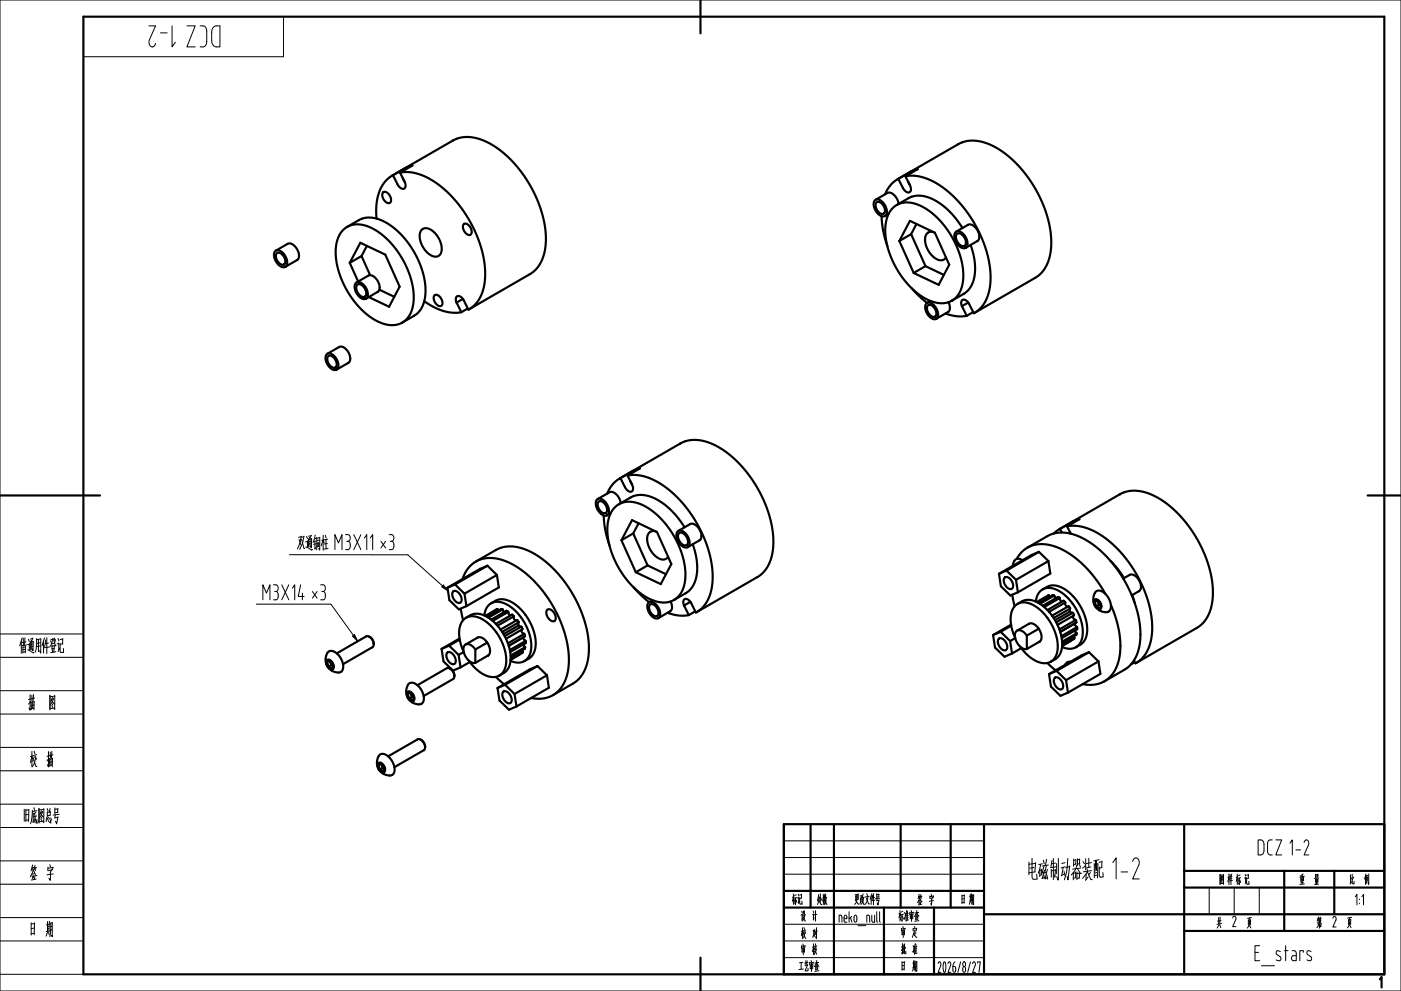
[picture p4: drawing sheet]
<svg xmlns="http://www.w3.org/2000/svg" width="420mm" height="297mm" viewBox="0 0 420 297" stroke-linecap="round" stroke-linejoin="round" font-family="sans-serif">
<g fill="none" stroke="#000" stroke-width=".65">
<path d="M25 5h390v287h-390zM210 0v10M114.9 57.7l.9-.1 1 .9 .4 1.3-.3 1h-.9l-.9-.9-.5-1.3zM117.6 52.6l18.5-10.7 2.1-.7 2.4-.1 2.3 .3 2.5 .9 2.6 1.4 2.3 1.7 4.5 4.3 2 2.6 2 3.1 1.6 2.9 1.4 3.3 .9 3.1 .7 3.3 .2 3.1-.1 2.7-.4 2.4-.8 2.1-1.3 2.1-1.8 1.6-18.5 10.7M119.9 51.7l2.9-.1 3 .7 3 1.3 3.3 2.3 3 2.7 2.9 3.4 2.6 3.9 2.1 4.2 1.6 4.2 .9 4.5 .2 4.3-.5 3.7-.7 1.9-1 1.6-1.2 1.4-1.6 1.1-1.5-3-.9-.9-.7-.2-.5 .4-.2 .6 .3 1M119.9 51.7l1.5 3.1 .1 1.4-.8 .4-1-.6-1.9-3.5-2.2 1.7-1.4 2.1-.9 2.6-.5 3 .1 3.6M120.8 53.5h.1M121.1 54.1l.1 .1M121.7 50.7l-.2-.3 2.1-.8-3.7 2.1M262.5 59.9l3.6-2.1 .7-.1 .9 .5 .8 .7 .6 1 .3 1.2M269.3 53.6l-2.3 1.9-1.7 2.7M271.4 52.8l2.7-.1 3.2 .6 3.3 1.6 3.1 2 2.9 2.7 3 3.5 2.5 3.9 2.1 4.2 1.6 4.2 .9 4.5 .2 4.2-.5 3.8-.7 1.9-1 1.6-1.3 1.5-1.5 1-1.5-3-.9-.9-.7-.2-.5 .3-.1 .8 .2 .9"/>
<path d="M271.4 52.8l1.6 3.4v.9l-.4 .5h-.8l-.8-.7-1.7-3.3M272.3 54.5h.1M272.6 55.2l.1 .1M273 51.4l2.1-.7-3.7 2.1M273 51.4l-3.7 2.2M273 51.4l.2 .4M287.3 43.2l1.6-.7 2-.3h2.1l2.1 .5 2.1 .8 2.3 1.3 2.4 1.6 2.2 2.1 4 4.6 3.3 5.4 2.4 5.8 .8 3 .4 2.9 .1 3.6-.4 3.2-1.1 2.8-1.5 2.1-1.6 1.2-18.3 10.7M287.3 43.2l-18.2 10.5M287.3 43.2h.1M82.5 75.3l.6-.3 .8 .1 1.5 1.4 .7 2-.1 .9-.4 .5-.7 .2-.7-.2-1.4-1.3-.7-1.9 .1-.8zM82.7 75.1l3.7-2.1 1 .1 1.2 .9 .8 1.5 .2 1.5-.5 .9M83 75.9l.4-.2 .6 .1 1 1 .5 1.4-.3 1h-1l-1-.9-.5-1.3z"/>
<path d="M89.1 77.9l-3.6 2.1M89.1 77.9h.1M102.9 68.9l1.6-1.1 1.9-.5 2.2 .1 2.3 .7 2.4 1.4 2.4 1.8 2.2 2.4 2 2.7 1.6 2.9 1.2 2.8 .9 3.1 .4 3-.1 2.7-.5 2.3-1.1 1.9-1.4 1.4-1.7 .7-1.8 .2-2.1-.3-2.2-.8-2.2-1.3-2.1-1.8-2-2.2-1.9-2.4-1.5-2.7-1.3-2.8-.9-2.9-.5-2.7v-2.8l.3-2.3 .8-2zM104.1 68l3.6-2.1 1.4-.5 2.3-.2 2.3 .6 2.8 1.4 2.8 2.2 2.6 2.8 2.2 3.2 1.7 3.6 1.2 3.6 .5 3.5-.1 3.1-.7 2.5-1.2 1.8-1.1 1-3.8 2.2M104.9 78.8l3.1-6 7.5 3.5 4.3 9.6-3.2 6-6.1-2.9M104.9 78.8l2.5 5.6M108.4 76.7l2.6 5.8M108.4 76.7l-3.5 2.1M110 73.7l-1.6 3M126.4 68.9l1-.5 1.3 .2 1.3 .9 1.2 1.4 .9 1.7 .3 1.8-.2 1.4-.7 .9-1 .2-1.1-.3-1.3-.9-1.1-1.3-.8-1.6-.4-1.6 .1-1.3zM139 67.2l.9-.1 1 .9 .5 1.4-.3 .9h-.9l-.9-.9-.5-1.2zM262.3 60l.6-.2 .7 .1 1.6 1.4 .7 2-.1 .8-.4 .6-.6 .2-.7-.2-1.5-1.4-.7-1.8 .1-.9z"/>
<path d="M262.8 60.7l.9-.1 1.1 1 .5 1.4-.4 1h-.9l-1-.9-.5-1.4zM264.3 64.8l.5 4.4 1.2 4.6M266.4 64.1l-1.1 .6M267.6 62.3l1.6-1.1 2-.5 2.2 .1 2.3 .8 2.4 1.3 2.3 1.9 2.2 2.3 2 2.7 1.6 2.7 1.3 3.1 .9 3 .4 3-.1 2.7-.6 2.4-1 1.9-1.5 1.3-1.6 .8-1.9 .2-2-.3-2.4-1-2.2-1.4-2.1-1.8-2-2.2-1.9-2.4-1.5-2.7-1.2-2.8-.9-2.9-.4-2.7-.1-2.6 .4-2.3 .7-1.9zM268.8 61.4l3.7-2.1 1.4-.5 2.1-.1 2.3 .4 2.8 1.4 2.7 2.1 2.5 2.5 2.2 3.2M269.6 72.2l3.2-6 7.5 3.6 4.3 9.5-3.2 6.1-7.5-3.6M269.6 72.2l4.3 9.6M273.1 70.2l4.3 9.6M273.1 70.2l-3.5 2M274.7 67.1l-1.6 3.1M277.4 79.8l-3.5 2M277.4 79.8l5.6 2.6"/>
<path d="M280 69.6h-1.6l-.9 1-.2 1.8 .7 2.2 1.3 1.9 1.7 1.2 1.5 .3 .6-.3 .5-.5M286.5 69.6l.6-.3 .7 .1 1.6 1.4 .7 2.1-.1 .8-.5 .5-.6 .2-.7-.2-1.4-1.3-.7-1.9v-.8zM286.7 69.4l3.6-2.1 1.1 .1 1.2 1 .8 1.4 .2 1.5-.6 .9M286.9 70.1l.5-.2 .5 .1 1.1 1.1 .6 1.5-.4 1.1-1-.1-1.1-1-.5-1.4zM291 73.4l1.1 4.6 .2 2.2-.1 2.2-.4 1.8-.7 1.6-1 1.4-1.2 .9M293 72.2l-3.5 2.1M293 72.2h.1M106.7 84.8l.6-.3 .8 .2 1.5 1.4 .7 2-.2 .9-.3 .5-.6 .1-.7-.1-1.4-1.3-.8-2 .1-.8zM106.9 84.6l3.6-2.1 1.1 .1 1.1 .9 .9 1.5 .2 1.6-.6 .9M107.1 85.3l.5-.2 .5 .2 1.2 1 .5 1.5-.4 1.1h-1l-1.1-1-.5-1.5zM113.2 87.5l-3.5 2M113.2 87.5h.1"/>
<path d="M113.7 86.8l4.5 2.2M127.2 90.3l2.8 1.7 2.9 1.2 2.7 .5 2.7-.1M130.3 88.5l.9-.1 1 .9 .4 1.4-.3 .9h-.9l-.9-.9-.5-1.2zM136.9 90.7l1.4 2.9M138.8 89.6l-1.9 1.1M140.2 92.4l-1.9 1.2M273.3 86.4l2.2 2.3 2.4 2.1 1.1-.6M277.7 91l.6-.3 .8 .1 1.5 1.4 .6 1.9-.1 .9-.4 .5-.5 .2-.7-.2-1.4-1.2-.7-2v-.8zM278.2 91.5l.4-.1 .6 .1 1 .9 .5 1.5-.4 1-.9-.1-1-.9-.5-1.3zM283.4 94l3.3 .8 3.1-.2M284.2 93.5l-3.5 2.1M284.2 93.5h.1"/>
<path d="M284.3 90.6l.5 1.8-.2 .7-.4 .4M288.4 91.8l1.4 2.8M288.9 88.1l-3.5 2M288.9 88.1h.1M290.3 90.7l-1.9 1.1M291.7 93.5l-1.9 1.1M97.9 106.2l.6-.3 .7 .1 1.5 1.3 .8 2-.1 .9-.4 .6-.6 .1-.7-.2-1.4-1.2-.7-1.9v-.8zM98.2 106l3.6-2.1 1 .1 1.2 1 .8 1.4 .2 1.5-.6 .8M98.4 106.8l.9-.1 1.1 1 .5 1.4-.3 1h-.9l-1.1-1-.5-1.3zM104.4 108.7l-3.5 2.1M104.4 108.7h.1M0 148.5h30"/>
<path d="M179 149.7l.6-.3 .7 .2 1.6 1.4 .7 2.1-.1 .7-.5 .6-.5 .2-.8-.2-1.3-1.3-.8-1.9 .1-.9zM179.2 149.6l3.6-2.1 .7-.1 .9 .4 .8 .8 .6 1.1 .3 1.1M179.4 150.4l.5-.2 .5 .1 1.1 1 .5 1.4-.4 1h-.9l-1-1-.5-1.3zM181 154.5l.5 4.4 1.2 4.6M183.1 153.8l-1.1 .6M184.3 152l1.6-1.1 2-.5 2.1 .1 2.2 .7 2.4 1.2 2.3 1.9 2.3 2.3 2 2.7 1.7 2.9 1.3 3.1 .8 3 .5 3-.1 2.7-.6 2.4-1 1.9-1.5 1.3-1.6 .8-1.9 .2-2.3-.4-2.1-.9-2.2-1.4-2.2-1.8-2-2.2-1.8-2.4-1.5-2.7-1.2-2.9-.9-2.8-.4-2.7-.1-2.6 .4-2.3 .7-1.9zM185.5 151.1l3.7-2.1 1.4-.5 2.1-.2 2.3 .5 2.8 1.4 2.7 2.1 2.4 2.5 2.3 3.2M185.8 143.4l18.5-10.7 2.1-.7 2.4-.2 2.3 .4 2.3 .8 2.3 1.2 2.6 1.8 2.3 1.9 2.4 2.6 2.2 2.8 1.8 2.8 1.6 3 1.3 3.3 1 3.1 .7 3.3 .2 2.8v2.7l-.5 2.7-.8 2.1-1.3 2.1-1.8 1.5-18.5 10.7M188.1 142.5l2.9-.1 3.2 .7 3.1 1.4 3.3 2.3 2.9 2.8 2.9 3.5 2.6 3.9 1.9 3.9 1.7 4.5 .9 4.5 .1 3.9-.5 3.8-.7 1.9-1.1 1.8-1.2 1.3-1.5 1-1.5-3-.9-.9-.7-.2-.5 .3-.2 .7 .3 1M188.1 142.5l1.6 3.3 .1 .8-.3 .6-.8 .1-.9-.6-1.8-3.4-2.3 1.9-1.7 2.7M189 144.2h.1M189.3 144.9l.1 .1"/>
<path d="M189.8 159.9l4.3 9.6M189.8 159.9l-3.5 2M189.9 141.5l-.2-.4 2.1-.7-3.7 2.1M191.4 156.8l-1.6 3.1M196.6 159.3h-1.5l-.5 .4-.4 .7-.1 1.9 .6 2 1.4 2 1.6 1.1 1.5 .3 1.1-.9M203.1 159.3l.6-.3 .8 .1 1.5 1.4 .7 2.1-.1 .8-.4 .5-.6 .2-.7-.2-1.4-1.3-.7-1.9v-.8zM203.4 159.1l3.6-2.1 1.1 .1 1.2 1 .8 1.4 .2 1.5-.6 .9M203.6 159.8l.4-.2 .6 .1 1.1 1.1 .6 1.5-.4 1.1-1-.1-1.1-1-.5-1.4zM318.3 159.6l-.5-1.1-1.9 1.4M319.9 157.7l2.7-.1 2.9 .6 3.1 1.3 3 2 3 2.6 2.6 2.9 2.5 3.5 2.2 3.8 1.6 3.9 1.2 4 .6 4.1v3.5l-.6 3.4-1.3 2.8-1.3 1.6-1.5 1.1-.2 .1-.5-.9M319.9 157.7l1.1 2.2M320.8 159.5h-.1"/>
<path d="M321.7 156.7l-.2-.3 2.1-.8-3.7 2.1M335.7 148.1l1.7-.7 1.9-.3 2.2 .1 2 .4 2.1 .8 2.4 1.3 2.3 1.7 2.3 2 4 4.6 3.4 5.7 2.4 6.1 1.1 5.6 .1 3.6-.6 3.2-.9 2.5-1.6 2.2-1.5 1.2-18.4 10.6M335.7 148.1l-18.2 10.5M335.7 148.1h.1M410 148.5h10M134.1 176.1l.6 3.8 2.9 2.7 2.2-.9M135.8 177.3l.5-.2 .5 .1 1.1 1 .5 1.3-.4 1.1h-.9l-1-1-.5-1.4zM136.4 175.2l2.8 2.7M136.4 175.2l-2.3 .9M138.7 173.5l1.4-2.9 1.1-1.2 1.2-.9 1.4-.7 1.5-.4 3.2-.1 3.7 1.1 3.7 2.2 3.5 2.8 3.4 3.9 2.8 4.1 2.4 4.8 1.6 4.6 .8 4.7v4.4l-.8 3.5-1.6 3-2.2 1.9M139.2 177.9l.6 3.8M142.7 168.3l6.1-3.6 1.7-.6 3-.3 3.4 .7 4 1.9 4 3.1 3.7 4 3.2 4.7 2.4 5.1 1.7 5.2 .6 5-.3 4.4-1.1 3.3-1.8 2.5-1.4 1.1-6.1 3.5"/>
<path d="M146.1 169.5l-2.2 1-9.8 5.6M146.1 169.5l2.9 2.8M146.1 169.5l-9.7 5.7M149 172.3l.5 3.8-9.7 5.6M149 172.3l-9.8 5.6M186.3 161.9l3.2-6 7.5 3.5 4.3 9.6-3.2 6.1-7.5-3.6M186.3 161.9l4.3 9.6M190 176.1l2.2 2.3 2.4 2.1 1-.6M194.1 169.5l-3.5 2M194.1 169.5l5.6 2.6M205.6 177.8l-3.5 2M205.6 177.8h.1"/>
<path d="M207.7 163.1l1.2 4.9v4.1l-.4 1.8-.7 1.6-1 1.4-1.2 .9M209.7 161.9l-3.5 2.1M209.7 161.9h.1M299.5 172l.6 3.7 2.8 2.8 2.3-1M301.2 173.1l.9-.1 1.1 1 .5 1.5-.3 .9h-1l-1-.9-.5-1.4zM301.7 171l2.9 2.8M301.7 171l-2.2 1M303.5 178.2l.7 3.5M304.6 173.8l.6 3.7M304.8 167.5l1-1.5 1.2-1.2 1.3-.8 1.4-.6 1.8-.3h1.7l3.7 .9 4 2.1 3.7 3.1 3.7 4 3.1 4.8M306.5 167.9l-1-.4-.9 .1-.6 .7-.4 1.3M308 164.1l6.2-3.5 1.6-.7 3.1-.3 3.3 .7 4.1 2 3.9 3 3.7 4 3.2 4.7 2.5 5.1 1.6 5.2 .7 5-.4 4.5-1 3.2-1.8 2.5-1.4 1.1-6.2 3.6"/>
<path d="M311.5 165.4l-2.3 1-9.7 5.6M311.5 165.4l2.8 2.8M311.5 165.4l-9.8 5.6M312.5 176.7l1.7-1 1-.2h1.4l1.4 .5 1.7 .9 1.5 1.3 2.7 3.4 1 2.2 .7 2 .3 2v1.8l-.3 1.4-.7 1.3-.7 .7-1.7 1M314.1 178.5l-3.3 1.9M314.1 178.5l.4-.1 .3 .4M314.1 178.5h.1M314.3 168.2l.6 3.7-9.7 5.6M314.3 168.2l-9.7 5.6M314.5 178.4l-3.6 2.1M316 178.5l-4.3 2.5M316.5 179.3l-.5-.8-.4-.1-4.2 2.4"/>
<path d="M317.7 179.2l-4.7 2.7M328.1 179.8l.8-.1 .9 .8 .4 1.1-.3 .9h-.7l-.9-.8-.4-1.1zM328.5 177.3l.7-.3 .9 .1 1 .7 .9 1 .7 1.3 .3 1.2v1.1l-.5 .7a3.6 3.6 0 0 1-4-1 3.6 3.6 0 0 1-.3-4.3zM328.6 179.8l.6 .2 .2 .8 .7 .7M328.6 179.8l1 .5 .5 1.4M328.6 179.8l-.4 .2-.2 .5M328.6 179.8l-.6 .7M329 180l-1 .5M329 180l.5 1.3M329 179.9v.1M332.9 168.1l2.2 2.4 1.9 2.8M336.7 173.4l2.3-1.2 .7 .1 .7 .4 1 1.1 .6 1.4v1.2l-.5 .8"/>
<path d="M339.4 178.3l.7 2.4M341.5 177.2l-2.2 1.2M341.5 177.2h.1M97.9 198.6l.5 1.3M97.9 198.6l.4 .5 .1 .8M98 197.8h.8l.8 .7 .5 1.2-.3 .8h-.8l-.8-.7-.4-1.1zM98.4 197.8l1 .6 .5 1.3M98.4 199.9l1 .6M98.4 197.8l-.4 .3-.1 .5M98.4 197.8l-.5 .8M98.4 197.8l.5 .2M98.8 198l-.9 .6"/>
<path d="M98.8 198l.5 1.3M98.9 198h-.1M99.1 198l.2 .9 .6 .7M99.3 199.3l-.9 .6M99.3 199.3l.6 .4M99.9 199.7l-.1 .6-.4 .2M99.9 199.7l-.5 .8M110.7 190.8l1 1 .3 1.3M110.7 190.8l.7 .6 .5 .9 .1 .9-.2 .7-9 5.2M110.7 190.8l-.9-.1-8.8 5.1M132.4 194.5l.6 3.7 2.8 2.8 2.3-1M134.1 195.6l.4-.2 .6 .1 1 1 .5 1.5-.3 .9h-1l-1-.9-.5-1.4z"/>
<path d="M134.6 193.5l2.9 2.8M134.6 193.5l-2.2 1M137.5 196.3l1.5-.9-.9-2.5-.4-2.5 .1-2.3 .7-1.8 1-1 1.4-.6 1.6 .1 1.8 .6 2.2 1.5 2 2.2 1.6 2.6 1.1 2.6 .5 2.7-.1 2.3-.6 1.9-1.3 1.3M137.5 196.3l.6 3.7M137.8 191.4l-5.4 3.1M137.8 191.7l-3.2 1.8M138.1 182.4l.7 3.5M139.6 193.2l3.7-2.2h.6l.7 .2 1.4 1.2 .8 1.8v1.6l-.7 .8M139.7 185.2l2.4-1.2 1.1-.1 1.3 .3 1.4 .6 1.6 1.1 2.6 2.8M140.5 198l2.3 2.5 2.4 1.7 2.5 .7 1-.1 1-.3M140.8 198.4l-2.7 1.6M142.5 194.6l-1.1-1.1-1.1-.5-1 .4-.4 1 .3 1.6 .9 1.5 1.2 1 1.2 .2"/>
<path d="M142.5 194.6v4.1M145.2 184.5l.4-1.7 .8-1.3 1-.8 1.4-.3 1.6 .1 1.7 .8 1.6 1 1.6 1.6 1.4 1.9 1.2 2.1 .9 2.3 .4 1.9 .1 2.1-.4 1.7-.6 1.3-1.1 .9M146.1 192.6l-3.6 2M146.4 196.4l-3.9 2.3M147.2 180.8l2.4-1.1 1.3-.1 1.3 .3 1.4 .7 1.6 1.1 2.6 3 1.9 3.7 .9 3.7-.1 1.8-.3 1.4-.7 1.2-1 .9M148.8 182.7l-3.3 1.9M148.8 182.7l.4-.1 .2 .4M148.8 182.7h.1M149.2 182.6l-3.6 2M150.1 188.7l1.3 2.2 1 2.2 .5 2.2 .2 2.1-.2 1.6-.7 1.5-.9 1-1.6 1M150.1 188.7l4.9-2.9 .5 .6-.2 .6 .2 .5 .9 .4 .2 .7-4.9 2.8M150.7 182.6l-4.3 2.5"/>
<path d="M151.1 183.5l-.4-.9-.5-.1-4.1 2.4M152.4 183.4l-4.7 2.7M153 184.5l-.5-.4-.2-.8-.5-.2-4.5 2.6M153 198.1l2.3 .5 1.9-.5M154 184.7l-4.8 2.8M154.7 186l-.5-.4-.2-1-.5-.4-4.8 2.8M155.5 186.5l-5 2.9M155.5 187.4l-4.5 2.6M155.7 196.2l-.1 .1M156.2 187.8l-4.9 2.9M156.4 188.7v.7l.8 .6 .1 .7-4.8 2.9M156.5 194.9l.3 .5-.3 .3"/>
<path d="M156.5 195.7l-3.4 2M156.5 195.7h.1M156.8 195.4l-3.7 2.1M156.9 191l.1 .6 .6 .5v.6l-4.6 2.7M156.9 193.1l.5 .9-.1 .4-4.2 2.5M157.1 190l-4.8 2.8M157.4 194l-4.3 2.5M157.6 192.1l-4.8 2.7M158.5 197.4l-1.3 .7M158.5 197.4h.1M161.1 199.6l-2.2 1-9.7 5.6M161.1 199.6l2.9 2.8"/>
<path d="M161.1 199.6l-9.7 5.6M164.1 182.8l.9-.1 1.1 .9 .5 1.4-.4 1.1h-.9l-1-1-.5-1.3zM194.4 180.7l.6-.3 .7 .1 1.5 1.3 .7 2-.1 .9-.4 .5-.6 .2-.6-.2-1.5-1.3-.6-1.9v-.8zM194.9 181.2l.4-.2 .6 .2 1 .9 .5 1.5-.4 1-.9-.1-1-.9-.5-1.4zM200.1 183.6l3.2 .9 3.2-.2M200.9 183.2l-3.5 2M200.9 183.2h.1M201 180.3l.5 1.7-.2 .7-.4 .5M205.1 181.5l1.4 2.8M207 180.4l-1.9 1.1M208.4 183.2l-1.9 1.1M297.7 190.3l.6 3.8 2.8 2.7 2.3-.9"/>
<path d="M299.4 191.5l.4-.2 .6 .1 1.1 .9 .5 1.5-.4 1h-.9l-1-1-.5-1.3zM300 189.4l2.8 2.7M300 189.4l-2.3 .9M302.8 192.1l.6 3.8M303.1 187.2l-5.4 3.1M303.2 187.5l-3.2 1.9M304.3 191.2l-.9-2.6-.4-2.5 .1-2.1 .7-1.8 1.2-1.2 1.6-.5 1.9 .3 1.9 .9 2 1.6 1.8 2.1 1.4 2.5 1 2.6 .5 2.6-.2 2.2-.7 1.8-1.2 1.2M304.4 191.2l-1.6 .9M304.9 189l3.7-2.1 .6-.1 .8 .3 1.3 1.2 .8 1.7v1.6l-.7 .8M305 181l2.4-1.2h1.3l1.2 .3 1.5 .7 1.4 .9 2.6 2.8M305.8 193.8l2.3 2.6 2.5 1.7 2.4 .7 1.1-.1 .9-.4M306.2 194.2l-2.8 1.7"/>
<path d="M307.8 190.5l-1.1-1.2-1.2-.4-.8 .3-.4 1.1 .3 1.6 .8 1.5 1.3 1 1.1 .1M307.8 190.5v4M310.5 180.3l.4-1.7 .8-1.3 1.2-.8 1.3-.3 1.5 .2 1.7 .7 1.6 1.1 1.6 1.6 1.5 1.9 1.1 1.9 .8 2.2 .5 2.2 .1 2-.3 1.8-.8 1.3-1 .9M311.4 188.4l-3.6 2.1M311.8 192.2l-4 2.3M314 198.7l2.4 2.2M315.4 184.5l2.1 3.9 .6 2 .3 1.9v1.8l-.4 1.5-.8 1.2-.8 .7M315.4 184.5l4.9-2.8 .5 .6-.1 .5 .2 .5 .8 .5 .2 .6-4.9 2.9M316.4 197.5l-1.4 .8M316.4 197.5h.1M318.3 180.3l-.4-.4-.2-.7-.5-.3-4.6 2.7M318.4 193.9l2.2 .5 1.9-.4"/>
<path d="M319.4 180.6l-4.9 2.8M320.1 181.8l-.6-.3-.2-1-.5-.5-4.8 2.8M320.8 182.4l-4.9 2.8M320.8 183.3l-4.5 2.6M320.9 198.3l-.9 .2-.6 .7M321 192l-2.6 1.6M321.6 183.7l-5 2.8M321.8 184.5v.7l.7 .7 .2 .7-4.9 2.8 4.4-2.5M321.8 190.8l.3 .4-.2 .3M321.9 191.5l-3.5 2M321.9 191.5h.1M322.1 191.2l-3.7 2.2"/>
<path d="M322.2 186.8l.2 .6 .5 .6v.6l-4.6 2.7M322.2 189l.6 .8-.1 .5M322.5 185.8l-4.9 2.8M322.6 190.3l-4.2 2.4M322.7 190.3h-.1M322.8 189.8l-4.4 2.5M322.9 187.9l-4.7 2.8M326.5 195.5l-2.3 .9-9.7 5.6M326.5 195.5l2.8 2.7M326.5 195.5l-9.7 5.6M328 180.5l.6 1.3M328 180.5l.4 .6 .2 .7"/>
<path d="M328.6 181.8l1 .6M329.3 198.2l.6 3.8-9.7 5.6M329.3 198.2l-9.7 5.6M329.5 181.3l-.9 .5M329.5 181.3l.6 .3M330.1 181.7l-.2 .5-.3 .2M330.1 181.7l-.5 .7M333 181.3l1.4 3.7 .9 3.3 .5 3.6v3.3l-.5 3-1 2.5-1.4 2-1.8 1.5M340.2 198.4l-1.1 .7M101.4 201.6a3.7 3.7 0 0 1-3.5-2.3 3.7 3.7 0 0 1 .9-4.2h1l1 .6 1 1.1 .7 1.2 .4 1.5-.1 1.1-.5 .7-.9 .3M122.1 208.1l.5 1.3M122.1 208.1l.4 .6 .1 .7"/>
<path d="M122.2 207.4l.7-.1 .9 .8 .4 1.1-.2 .9h-.8l-.8-.8-.4-1.1zM122.5 205l.7-.4 .9 .1 1.1 .7 .9 1 .6 1.2 .3 1.3v1l-.4 .8a3.6 3.6 0 0 1-4.2-1.1 3.6 3.6 0 0 1-.1-4.3zM122.6 207.4l1 .6 .5 1.3M122.6 209.4l1 .6M122.6 207.4l-.4 .2-.1 .5M122.6 207.4l-.5 .7M122.6 207.4l.5 .1M123 207.6l-.9 .5M123 207.6l.5 1.3M123 207.5v.1M123.2 207.6l.2 .8 .7 .7M123.5 208.9l-.9 .5"/>
<path d="M123.5 208.9l.6 .3M124.1 209.3l-.1 .5-.4 .2M124.1 209.3l-.5 .7M134.9 200.4l1 .9 .3 1.4M134.9 200.4l.7 .6 .5 .8 .1 1-.2 .6-9 5.2M134.9 200.4l-.9-.2-8.9 5.2M148.6 202.9l2.5 2.2M149.2 206.2l.5 3.7 2.9 2.8 2.2-1M150.9 207.3l.9-.1 1.1 1 .5 1.4-.4 1.1h-.9l-1-1-.5-1.3zM151.4 205.2l2.9 2.8M151.4 205.2l-2.2 1M154.3 208l.5 3.7"/>
<path d="M164 202.4l.6 3.7-9.8 5.6M164 202.4l-9.7 5.6M165.8 208.3l-1.5 .7-1.6 .3-3.5-.1M314.5 202l.6 3.8 2.8 2.7 2.3-.9M316.2 203.2l.4-.2 .6 .1 1 1 .5 1.4-.3 1h-.9l-1.1-1-.5-1.3zM316.8 201.1l2.8 2.7M316.8 201.1l-2.3 .9M319.6 203.8l.6 3.8M331.1 204.2l-1.4 .6-1.6 .4-3.5-.2M113.3 229.4l.5 1.3M113.3 229.4l.4 .6 .1 .7M113.4 228.7l.8-.1 .8 .8 .5 1.2-.3 .8h-.8l-.8-.8-.4-1.1z"/>
<path d="M113.7 226.3l.7-.4 1 .2 1 .6 .8 .9 .7 1.3 .4 1.3-.1 1.1-.4 .8a3.6 3.6 0 0 1-4.1-1.2 3.6 3.6 0 0 1-.2-4.3zM113.8 228.7l1 .6 .5 1.3M113.8 230.7l1 .6M113.8 228.7l-.4 .2-.1 .5M113.8 228.7l-.5 .7M113.8 228.7l.5 .2M114.2 228.9l-.9 .5M114.2 228.9l.5 1.3M114.3 228.8l-.1 .1M114.5 228.9l.2 .9 .6 .7M114.7 230.2l-.9 .5M114.7 230.2l.6 .4"/>
<path d="M115.3 230.6l-.1 .5-.4 .2M115.3 230.6l-.5 .7M126.1 221.7l1 .9 .3 1.4M126.1 221.7l.7 .6 .5 .9 .1 .9-.2 .6-9 5.2M126.1 221.7l-.9-.1-8.8 5.1M243 247v25M250 247v45M270 247v25M285 247v25M295 247v45M355 247v45M415 247h-180v45"/>
<path d="M235 267h60M235 272h60M265 272v20M280 272v20M295 274h120M355 279h60M355 266h60M355 261h60M385 261v18M400 261v13M210 287v10"/>
</g>
<path d="M323.9 193.2h.1M151 201.7h.1" fill="none" stroke="#000" stroke-width=".3"/>
<g fill="none" stroke="#000" stroke-width=".3">
<path d="M78.8 179.8v-4.5l1.1 2.5 1-2.5v4.5M82 175.3h.9l.4 .5v1l-.6 .5M82.3 177.3h.4M82.7 177.3l.6 .5 .1 1.3-.5 .6-.9 .1M84.5 175.3l2.1 4.5M86.6 175.3l-2.1 4.5M86.8 166.2l35.4 .1 10.5 9.3M87.6 176.3l.8-1v4.5M89.7 161.7l.5 1.6M90.1 175.3l-.7 3.5h1.8M90.3 160.9l-.8 .1M90.3 160.7l-.3 1.8-.9 2"/>
<path d="M90.4 161.6l.7 2.8h.3M90.6 177.8v2M91.1 160.9l-.7 .1M91.1 160.7l-.4 2.2-.9 1.8M91.7 164l1.8 .9M91.9 160.8l.3 .6M92.2 162.2l-.6 .2M92.3 162.1l-.2 1.9M92.5 161.4v2.5M92.8 161.1l.2 .4M92.9 161.6v2.3M93.2 162.3l-.5 .1"/>
<path d="M93.2 162.9l-.5 .1M93.2 160.5l-.7 .2M93.3 160.4l-.4 .9M93.4 161.4l-.1 2.8-.2-.5M93.4 161.5l-.9 .2M93.7 177.3l1.4 2M93.7 164.7l-.2 .1M94.4 162.2v2.3M94.5 160.3l-.6 2.3M94.7 162.1l-.5 .2M94.8 162.9l-.8 .3M94.8 161.3l-.5 .2"/>
<path d="M94.8 163.9l-.4 .7M95 161.1v3.7M95.1 177.3l-1.4 2M95.2 162.7l.1 1.2M95.6 162.6v1.1M95.6 162.7l-.4 .1M95.6 163.7l-.3 .1M95.7 161.9l-.6 .1M95.8 161v3.9l-.2-.5M95.8 161.1l-.8 .2M96.1 175.3h.9l.5 .5-.1 1-.6 .5M96.5 177.3h.3"/>
<path d="M96.8 177.3l.7 .5v1.3l-.4 .6-1 .1M96.9 160.4v4.5M97.2 162.7l-.3-.9-.6 1.8M97.2 161.8l-.8 .2M97.5 160.4l.3 .8M97.7 161.7v2.8M98.1 162.9l-.8 .1M98.2 161.6l-.9 .1M98.4 164.4l-1.3 .2M100.4 164.7v-4.5l1.1 2.5 1-2.5v4.5M103.6 160.2l.9 .1 .4 .5v1l-.6 .4M103.9 162.2h.4"/>
<path d="M104.3 162.2l.6 .5 .1 1.4-.5 .6h-.9M106.1 160.2l2.1 4.5M108.2 160.2l-2.1 4.5M109.2 161.2l.8-1v4.5M111 161.2l.7-1v4.5M114.2 162.2l1.4 2M115.6 162.2l-1.4 2M116.7 160.2l.9 .1 .4 .5v1l-.6 .4M117 162.2h.4M117.4 162.2l.6 .5v1.4l-.4 .6h-.9M132.9 175.3l1.4 1.8-1.9-1.2zM76.9 181.1h22.3l6.8 9.3"/>
<path d="M105.7 190.6l.6-.4 .9 2z"/>
</g>
<path d="M132.9 175.3l1.4 1.8-1.9-1.2zM105.7 190.6l.6-.4 .9 2z" fill="#000"/>
<g fill="none" stroke="#000" stroke-width=".3">
<path d="M0 0h420v297h-420zM85 5v12h-60M0 197h25M0 190h25M0 214h25M0 207h25M0 231h25M0 224h25M0 258h25M0 248h25M0 241h25M235 252h60"/>
<path d="M235 257h60M0 275h25M0 265h25M235 277h60M235 262h60M362.5 266v8M370 266v8M377.5 266v8M0 282h25M0 292h25M235 287h60M235 282h60"/>
</g>
<path d="M415 247v45" fill="none" stroke="#000" stroke-width=".65"/>
<g fill="none" stroke="#000" stroke-width=".3">
<path d="M44.7 7.8h1.9l-1.9 4.3 .1 1.2 .4 .6 .6 .1 .5-.3 .3-.7M48.1 9.9h2M51.6 7.8v6.3l1-1.4M56 7.8h2.5l-2.5 6.3h2.5M60 7.8l1.4 .1 .4 .6 .2 .8-.2 4-.6 .7-1.2 .1M64 8.1l.6-.3h1.3v6.3l-1.6-.2-.7-1-.1-3.5zM6.4 192.1v3.7M6.6 191.2l-.7 2.4M6.9 193.8v1.9M7 191.3v2.1M7.4 194.6l-.5 .1M7.5 191.2l-.1 2.1"/>
<path d="M7.6 195.3l-.7 .1M7.6 193.7v2M7.6 193.9l-.7 .1M7.8 192.4l-1.1 .2M7.9 193.3l-1.3 .2M8.3 194.8l1.7 .9M8.5 191.6l.3 .7M8.9 193l-.6 .2M8.9 192.9l-.2 2M9.1 192.3v2.4M9.3 191.9l.3 .5M9.5 192.4v2.4"/>
<path d="M9.7 193.1l-.4 .1M9.8 193.8l-.5 .1M9.8 191.4l-.7 .1M9.9 191.2l-.4 .9M10 192.2l-.1 2.8-.2-.5M10 192.3l-.9 .2M10.2 195.5l-.2 .1M11 191.4l-.2 3.2-.2 .8M11.5 191.7v3.6M12 192.6l-.9 .2M12 193.6l-.9 .2M12.2 191.4v4.3l-.3-.7"/>
<path d="M12.2 191.5l-1.2 .2M13.1 192.1v3.6M13.3 191.2l-.7 2.4M13.7 191.8l-.3 2M14 191.1v4.8M14.5 192.7l-.9 .2M14.7 193.9l-1.4 .2M15.2 192l.2 .7M15.6 193.3v1.2M15.7 194.6l.1 .8M15.8 191.6l-.6 .1M15.8 191.4l-.3 1.4-.6 1.1"/>
<path d="M16 191.5l.6 2.1h.2M16.2 194.5l-.1 .9M16.3 193.5l-.7 .2M16.3 193.4v.9M16.3 192.8l-.7 .1M16.4 194.3l-.8 .1M16.4 191.2l-.2 .8M16.7 191.7l-.3 .9M16.7 195.3l-1.5 .3M17.4 191.4l.3 .7M17.6 192.9l-.5 .1M17.6 192.7v2.2"/>
<path d="M17.9 194.2l-.5 1.1M18 192.8v2.4l.2 .3h.9l-.1-1.2M18.8 191.5l-.8 .2M18.8 193l-.8 .1M18.8 191.4v1.6M9 208.2v4.6l-.3-.6M9.2 210.2l-.6 .8M9.2 209.5l-.6 .2M9.3 210.3l.1 2.4M9.5 208.4l.1 1.7M9.8 210.4v1.9M10.1 208.2l-.2 2"/>
<path d="M10.2 212.2l-.8 .2M10.2 211.3l-.8 .2M10.2 210.2v2.5M10.2 210.3l-.9 .3M10.4 209.2l-1.1 .3M15 212.4l1.3-.2 .1 .4M15 208.4v4.3M15.5 209.9l.7 1.1 .2-.1M15.5 211.5l.3 .6M15.6 210.9l.2 .4M15.7 209l-.5 1.2M16 209.5l-.5 .1"/>
<path d="M16.1 209.3l-1.1 1.9M16.4 208.6l-1.4 .2M16.4 208.4v4.1M9.6 225.2v4.6M9.6 226.7l-.5 1.9M9.6 227l.2 .5M9.9 226.5l-.8 .2M10.1 227.8l.7 1.9h.3M10.2 225.1l.3 .8M10.3 226.8l-.5 1.3M10.6 226.6l.4 1M10.7 227.2l-.3 1.3-.7 1.3"/>
<path d="M11 226.2l-1 .2M14.5 225.2v4.7l-.3-.7M14.7 227.2l-.6 .8M14.7 226.5l-.6 .2M14.8 227.4l.1 2.3M15 225.4l.1 1.8M15.3 227.5v1.8M15.6 225.2l-.2 2M15.7 229.2l-.8 .2M15.7 228.3l-.8 .2M15.7 227.2v2.6M15.7 227.3l-.9 .3"/>
<path d="M15.9 226.2l-1.1 .3M7.3 242.5v3.6M7.8 242.5v3.7M8.5 244.1l-.7 .1M8.6 245.7l-.8 .1M8.6 242.7l-.8 .1M8.7 242.6l-.1 3.6M9.7 242.9l-.3 3.1-.3 .9M9.8 259.2l-.5 1.8M9.9 243.6v2.7M10.2 260l-.6 .2M10.2 242.1l.2 .8"/>
<path d="M10.3 246l.3 .6M10.4 245.4l-.5 1.1M10.4 243.7l.2 2 .5 1.1v-1.2M10.5 259.3l-.3 1.3M10.8 243.5l-.9 .5M11 260l-.6 .2M11 244.5l-1.1 .3M11.1 243l-1.4 .2M11.7 246.3l1.3-.2 .1 .5M11.7 242.3v4.4M12.2 243.8l.7 1.1 .2-.1M12.2 245.4l.4 .6"/>
<path d="M12.3 244.8l.3 .5M12.4 243l-.5 1.2M12.7 243.4l-.5 .1M12.8 243.2l-1 2M13.1 242.5l-1.4 .3M13.1 242.3v4.1M13.9 245l-.1 1.2M14.2 245.1l.3 .9 .8 .7-.2-1M14.2 242.3l.2 .8M14.2 243.3v1.5M14.4 259.9l-.1 1M14.5 244.9l.3 .6"/>
<path d="M14.9 259.2l.3 .7M15 242.3l-.2 1M15.1 244.3l-.9 .2M15.1 243.3l-.9 .2M15.1 243.2l-.1 1.1M15.2 245.1l.3 .7M15.9 260l-1.5 .2M15.9 259.9l-.2 .8M16.4 242.1v1.7M16.6 244.2l-.2 .9M17.3 242.4l-.9 .1M17.3 242.2v1.3l-.9 .1"/>
<path d="M17.3 244.9l-.9 .3M17.4 244.8l-.4 2.1-.3-.8M17.7 244.1l-1.8 .2M308.5 258.4v3.8M309.4 257.2v5.6l.4 .8 1.1-.1-.1-1.5M310 260l-1.2 .2M310.4 258.7l-1.9 .3M310.5 258.5l-.3 2.8M312 259.1l-.8 2.6M312.5 258.9l-1.1 .2M312.8 257.8l.3 1.1M312.9 259.6l-.5 2"/>
<path d="M313.7 259.5l-.5 2.1M313.8 257.5l-.4 1.8M314.3 259.2l-1.9 .3M315.4 257.9l-.3 1.8M315.8 257.3v6.3M316.4 258.7l-1.1 .2M316.6 259.8l-1.7 .3M316.8 258.8v3.1M317.3 257.3l-.1 6.5-.4-1.1M318.7 260l-.4 2.3M319.3 258.5l-1 .3M319.3 259.8l-1.2 .3"/>
<path d="M320.1 257.3l-.4 4.3-.6 2.1M320.6 259.7l-1.1 .4M320.7 259.5l-.5 4.2-.3-1M321.9 257.4v2.2M322.5 257.7l-.6 .2M322.5 259l-.6 .1M322.5 257.6v1.4M322.7 259.4l-.2 .9-1.4 1.9M323 257.4v2.1M323.6 259.1l.3 .7M323.6 257.6l-.6 .1M323.7 257.4l-.1 1.4"/>
<path d="M323.7 258.8l-.7 .2M324.7 258.2l.4 .7M325.5 259.4l-1 .8M325.5 257.4v3.3M326.4 257.2v2.7M327 259.8l-1.2 .3M327.2 258.5l-1.5 .3M328.1 258.8v4.2M328.4 258l-.1 3.1M328.7 257.9v2.9h.3M329.1 259l-1 .2M329.1 258.8l-.1 4.3"/>
<path d="M329.5 257.6l-1.6 .4M329.5 259.8v2.7l.4 .4 .8-.1-.1-1.3M330.3 258.2l-.8 .2M330.4 260l-.9 .2M330.4 258.1l-.1 1.9M333.6 258.5l1-1.4v6.3M339.5 258.2l.4-.7 .5-.4 .6 .2 .4 .5v1.3l-1.9 4.3h2M377.2 251.7l1.1 .1 .6 .9v2.6l-.3 .6-.5 .3h-.9zM381.4 251.7l-1 .2-.4 .9 .1 2.9 .5 .5h.8M382.5 251.7h1.7l-1.7 4.5h1.7M386.7 252.7l.7-1v4.5M388.5 254.7h1.4"/>
<path d="M391 252.5l.6-.8 .4 .1 .3 .4v.9l-1.3 3.1h1.4M9.3 276.6v3.6M9.6 262.4l.1 .9M9.8 260.1l.1 .8M10 262.4l.1 .7M10.1 260.8l.6 1.6h.4M10.1 278.2l-.8 .1M10.1 260.6l-1 2.2M10.3 279.7l-1 .2M10.3 276.8l-1 .2M10.4 276.6l-.1 3.5M10.4 261.8l-.8 .2"/>
<path d="M10.5 262.3l-.2 1.2M10.5 260.1l.1 .8M10.8 263.5l-1.4 .2M14.2 276.2v2.9M14.2 279.4l-.4 1.2M14.6 279.4l.2 .7M14.7 277.6l-.5 .1M14.7 278.3l-.5 .1M14.8 276.1l-.1 2.9M15 276.9l-1.1 .3M15 278.9l-1.1 .3M15.1 261.3l-.1 2.5-.3-.6"/>
<path d="M15.2 278.8l-.2 1.9M15.2 276.5v2.3M15.4 260.7l-.9 .2M15.5 260.6l-.4 .9M15.6 277.6l-.4 .1M15.6 278.6l-.4 .1M15.7 276.4v4.3l-.3-.4M15.7 276.6l-.5 .1M15.9 261.9l-1.8 .3M237.9 267.9v3.1M238 269.5l-.1-.5-.4 1.1M238 268.8l-.4 .1"/>
<path d="M238.3 269.6l-.3 .9M238.5 269.1v2l-.3-.5M238.6 269.7l.3 .8M238.7 268.2l-.5 .2M238.9 269l-.8 .2M239.3 268l.2 .5M239.4 269.1l-.3 .1M239.4 268.9v1.6M239.7 270l-.4 .8M239.7 269l.2 1.9h.6l-.1-.8M240.3 268.1l-.6 .1M240.3 269.2h-.6"/>
<path d="M240.3 268l-.1 1.2M240.3 273.1l.2 .5M240.5 274.1l-.4 .1M240.5 274v1.5M240.5 278v3.3M240.5 279.1l-.3 1.3M240.5 279.3l.2 .3M240.7 275.1l-.3 .7M240.8 279l-.6 .1M240.8 274.8l.5 1.2h.2M240.8 273l-.2 1.5M240.9 279.8l.5 1.4h.2"/>
<path d="M241 278l.2 .5M241 279.2l-.3 .9M241.1 273l.1 1 .3 .1M241.1 273.1l-.3 .1M241.2 274.4l-.5 .1M241.3 279l.2 .7M241.3 274.3l-.8 1.8M241.3 279.4l-.7 1.9M241.5 278.7l-.7 .2M243.8 273l.2 .6M243.9 279l.4 1.7M243.9 274l-.3 .1"/>
<path d="M243.9 273.9l-.1 1.7M244.1 275l-.3 .7M244.2 278.8h-.5M244.3 278.6l-.6 2.4M244.4 279.4l.1 .7M244.5 272.9v3.2M244.8 278v3.3l-.3-.5M244.9 274l-.8 .2M245 279l-.7 .2M245.3 269.5l.8 1.6 .3-.1M245.4 268.1l-.3 1.9M245.7 269l-.4 .1"/>
<path d="M245.7 268.8l-.6 2.3M245.9 267.9v2.5M246 269l.3 .8M246.8 268.2l.1 .5M247 269.6l-.2 .8 .4 .4M247 267.9v1.7M247 268.9l-.4 1M247 269l.3 .4M247.2 269.9l-.5 .2M247.2 269.7l-.5 1.4M247.2 268.1l-.1 .7M247.3 269.4l.4 1.6h.2"/>
<path d="M247.4 268.8l-.7 .1M247.5 267.9l-.2 1.8M247.7 269l-.2 1.6-.3 .5M247.9 268.9l-.5 .1M251.6 276.4v-2.1h.5l.3 .3v1.8M253 275.3h.9l-.3-1-.5 .3v1.4l.2 .4h.6M254.5 273.2v3.2M255 275l.4 1.4M255.4 274.6l-.9 .7M256.2 274.4h.4l.3 .5-.1 1.1-.3 .4-.5-.6zM256.4 269.7l.9 1.3 .3-.1M256.5 268.4v1.3"/>
<path d="M256.9 268.1a2.86 2.86 0 0 1-.7 2.9M257.2 269l-.6 .1M257.2 277.4h2.3M257.3 268.5l-.8 .1M257.3 269.5l-.8 .1M257.3 268.4v1.1M257.5 268l-1.2 .2M257.9 269.1v1.5M258.3 268.4l-.4 .1M258.3 268.4v.8M258.3 269.2l-.4 .1M258.3 270l-.4 .7"/>
<path d="M258.5 269.5l.4 1.5h.2M258.7 267.9l-.4 1.8M258.9 269a2.68 2.68 0 0 1-.8 2M259.1 268.9l-.6 .1M259.7 269.2l.7 1.7h.3M259.9 267.8l.1 .6M259.9 276.4v-2.1h.5l.3 .3v1.8M260.2 268.7a3.6 3.6 0 0 1-.9 2.4M260.6 268.6l-1.2 .2M261.2 268.5v2.5M261.4 274.3v1.6l.3 .5h.5v-2.1M261.4 267.8l-.5 1.7"/>
<path d="M261.6 268.3l-.2 1.4M261.8 267.8v3.4M262.2 268.9l-.6 .1M262.3 269.8l-1 .1M262.8 273.2v2.9l.3 .3M262.8 267.8v1.2M262.9 269.3l-.1 .6M263.5 268.1h-.7M263.5 267.9l-.1 .9M263.5 268.8l-.7 .1M263.5 269.8l-.7 .2M263.5 269.7l-.3 1.5-.2-.6"/>
<path d="M263.7 273.2v2.9l.2 .3M263.7 269.2l-1.2 .1M269.8 272.9v3.1M269.9 274.5l-.1-.5-.3 1.1M270 273.7l-.5 .2M270.2 275.6l.2 .5M270.2 274.6l-.3 .9M270.3 278.2l-.1 .7M270.4 278.8v1.4M270.4 274.1v1.9M270.6 274.6l.2 .8M270.7 273.2l-.6 .1"/>
<path d="M270.7 277.7l.1 .5M270.8 278.5v2.5M270.8 274l-.8 .2M271 279.5h-.5M271.1 279.9l-.7 .2M271.1 278.9l-.7 .1M271.2 273.5l.1 .4M271.2 278.8l-.1 1.4M271.3 278.3l-1 .1M271.3 278.2l-.1 .5M271.5 273.9l-.3 1.6-.1-.3M271.6 273.8v2.3"/>
<path d="M271.8 272.9l-.3 1.5M272 273.1l.1 .5M272 273.8v2M272.2 275l-.4 .1M272.3 274.4l-.5 .1M272.3 273.8l-.7 .1M272.4 275.7l-.8 .1M272.8 273.4l-.1 .7M272.9 274v1.4M273.2 272.9l.1 .5M273.3 273.7v2.4M273.5 274.6l-.5 .1"/>
<path d="M273.6 275.1l-.7 .1M273.6 274.1l-.7 .1M273.7 274l-.1 1.4M273.8 278.2l-.1 .7M273.8 273.4l-1 .2M273.8 273.4l-.1 .5M273.9 279.9l1 1M274 279.5l-.5 1.4M274.2 277.7l.1 .5M274.3 279v1.4M274.5 274.5v1.2M274.6 279.6l-.3 .1"/>
<path d="M274.7 278.9l-.9 .1M274.8 273.6l-.6 1.1M274.8 278.3l-1 .1M274.8 272.9v1.6M274.8 278.2l-.1 .6M274.9 273.6l.4 .9h.2M275 275l-.5 .1M275.1 274.5l-.6 .1M275.2 274.4l-.1 1-.6 .2M275.4 273.4l-1.1 .2M275.5 270.3v.6M275.5 275.9l-1.2 .2"/>
<path d="M275.6 268l-.4 1.3M275.6 268.7v.5M275.7 270.2l.1 .6M275.8 269.2l.4 1.1h.3M275.8 269l-.7 1.5M275.8 268.6l-.4 .1M276 269.8l-.5 .2M276.1 268.1l-.2 .9M276.1 270.2l-.2 .9M276.1 268.7l.1 .5M276.3 271l-1 .2M276.4 268.6l-.4 .1"/>
<path d="M278.8 268.5l-.1 .7M279.2 268l.1 .5M279.3 269.5v1.8l-.3-.5M279.5 269.1l-.6 .1M279.6 269l-.3 .6M279.8 268.6l-1 .1M279.9 268.5l-.2 .6M279.9 269.9l-1.3 .2M288.4 268.2v2.6M288.9 269.3l-.5 .1M289 270.4l-.6 .1M289.1 268.4l-.7 .1"/>
<path d="M289.1 268.2l-.1 2.5M290.9 268v2M290.9 270.2l-.3 .8M291.1 270.2l.1 .5M291.2 269h-.3M291.2 269.4l-.3 .1M291.3 267.9l-.1 2M291.4 268.5l-.7 .1M291.4 269.9l-.8 .2M291.6 268.2l-.2 2.9M291.8 268.9l-.2 .1M291.8 269.7h-.2"/>
<path d="M291.9 268.1v3l-.2-.3M291.9 268.2l-.3 .1M310.3 261.3l-1.8 .3M311.7 260.6v2.1M312.2 260.7l-.5 .2M312.2 260.5v1.7M312.3 262.2l-.6 .1M312.9 262.2l.2 1M312.9 261.4l-.5 .3M313.1 263l-.7 .3M313.2 260.8l-.8 2.5M313.7 261.4l-.5 .3"/>
<path d="M313.8 262.2l.3 1.3M314 260.6l-.7 2.7M314 263l-.7 .4M315.2 260.6v2.3M315.9 262.2l.3 .7M316.4 260.8l-1.2 .2M316.4 260.6l-.2 2.2M319 261.1l.3 1.4M319.1 261.9l-.9 .6M321.8 261.6v2.1M322.4 261.6l-.6 .1M322.5 263l-.7 .2"/>
<path d="M322.5 261.4l-.1 1.6M322.8 261.8l.8-.1v1.4M322.8 261.3v2.3M323 260.3l.9 1.5 .3-.1M323.7 263.1l-.9 .2M324 260.1l-2.4 .4M325.6 261.9v1.7M325.8 260.3l.2 .6M326 261.3l1 2.3h.4M326 261.1l-1.5 2.2M326.2 262.8l-.8 1M326.9 261.5l-.5 .7"/>
<path d="M327.2 260.9l-2.4 .4M328.8 261.5l-.5 .2M328.9 262.2l-.8 .3M336.1 261.3h2M365.3 275v1.9M365.4 277.2l-.5 .9M365.7 277.2l.3 .8M365.8 264.8l.9-.1 .1 .3M365.8 274.9l-.1 2M365.8 262v3.1M366 275.9l-1 .2M366.1 263.1l.7 .7"/>
<path d="M366.1 264.2l.3 .4M366.2 276.8l-1.4 .2M366.2 263.8l.2 .3M366.3 262.5l-.4 .8M366.5 262.8l-.3 .1M366.6 262.6l-.8 1.4M366.8 262.2l-1 .2M366.8 262.1v2.8M368.4 261.9v3.2M368.4 262.9l-.3 1.3M368.4 263.2l.3 .4M368.7 262.8l-.6 .1"/>
<path d="M368.7 262.1l.2 .5M369 262.8v2.3M369.3 262l-.2 .8M369.3 263.3l-.5 .1M369.3 262.8l-.6 .1M369.5 263.9l-.9 .1M369.5 275.1l.5-.5 .5 .3v.7l-1 2.1h1M370.9 262v3.1M371.1 263.5l-.2-.5-.3 1.1M371.1 262.8l-.5 .1M371.3 263.6l-.3 1M371.5 263.1v2l-.2-.5"/>
<path d="M371.7 263.7l.3 .8M371.8 262.2l-.6 .2M372 263l-.9 .2M373.3 262.1l.2 .5M373.4 263.1l-.3 .1M373.4 263v1.5M373.6 264.1l-.3 .7M373.7 263.1l.2 1.9h.5v-.9M374.2 275.7v1.5M374.2 262.2l-.5 .1M374.3 263.2l-.6 .1M374.3 262.1l-.1 1.1"/>
<path d="M374.6 277.2l.4 .9M374.6 276.1l-.3 1.5-.4 .5M374.6 275.1l-.1 .7M374.9 275.7l-.7 .1M374.9 275.6v1.6M375.2 275l-1.2 .2M390 263v1.2M390.4 262.2v2.7M390.6 263.5l-.5 .1M390.7 261.9l-.8 .5M390.7 264.4l-.7 .1M390.8 263l-.8 .2"/>
<path d="M390.8 262.9l-.1 1M390.8 263.9l-.8 .1M391 262.6l-1.3 .2M391 264.9l-1.3 .1M394.4 263.4v1M394.4 262v1M394.7 263.6v1.4M395 263.9h-.5M395 262.5h-.6M395.1 262.1l-.7 .1M395.1 262.8l-.7 .1M395.1 263.5l-.7 .1"/>
<path d="M395.1 264.2l-.7 .1M395.1 264.6h-.8M395.1 262v.8M395.1 263.4v.8M395.1 276.3v.7l.9-.2M395.2 275.3l.2 .5M395.3 265l-1.2 .1M395.3 274.8l-.4 1.2M395.4 263.2l-1.4 .1M395.5 277l-.7 1M395.5 275.2l-.4 .1M395.5 276v2.2"/>
<path d="M395.8 274.8l-.2 1M395.9 275.9l-.8 .1M395.9 275.8v.6M395.9 276.4l-.8 .1M396.1 276.6l-.2 1.2-.1-.5M396.1 275.2l-.4 .1 .3 .5M399.6 275.2l.4-.5 .5 .3v.7l-.9 2.1h1M404.3 275.6v1.6M404.6 277.2l.4 .8M404.6 276l-.2 1.5-.5 .6M404.6 275l-.1 .7M404.9 262.2v2.5"/>
<path d="M404.9 275.7l-.6 .1M404.9 275.6v1.5M405.2 274.9l-1.2 .3M405.2 263.2l-.3 .2M405.3 264.3l-.6 .6M405.4 262v2.6l.2 .3h.3v-.8M405.8 262.8l-.4 .9M406.3 268.8l.5-.7v3.1M407.5 269.5v.1M407.5 270.7v.2M408.3 268.8l.5-.7v3.1M409.4 262.5v2.6"/>
<path d="M409.5 261.9l-.4 1.5M409.6 263.5l.1 .4M409.7 262.5l-.2 1.3M409.9 263l-.3 .1M409.9 262.9l-.3 1.9M410 262.4l-.5 .1M410.1 262.7v1.4M410.3 261.9v3.1l-.2-.4M240.2 288.5v2M240.3 283.4v.7M240.4 284.1v1.3M240.7 288.4l-1 .2"/>
<path d="M240.7 282.9l.1 .5M240.8 283.7v2.5M240.8 290.4l-1.3 .2M241.1 284.7l-.6 .1M241.2 285.2l-.8 .1M241.2 284.1l-.8 .1M241.2 284.1v1.3M241.3 283.5l-1 .1M241.4 283.4l-.2 .5M241.6 287.9v1.2M242 287.9l-.2 1.1M242.1 289.2l-.8 .2"/>
<path d="M242.2 289.1l-.8 1.9h.9l-.1-.8M242.3 288.4l-1.1 .3M242.8 288.4l-.1 .7M242.9 289v1.4M243.2 287.9l.1 .5M243.3 288.7v2.4M243.5 289.6l-.5 .1M243.6 290.1l-.7 .1M243.6 289.1l-.7 .1M243.7 289l-.1 1.4M243.8 288.4l-1 .2M243.8 288.4l-.1 .5"/>
<path d="M243.9 282.9v3.2M243.9 283.8l-.3 1.4M243.9 284l.2 .5M244.1 283.7l-.5 .2M244.4 282.8l.1 .6M244.5 283.7l-.3 .8 .4-.1M244.5 285.3l.3 .7M244.5 289.5v1.2M244.7 284l-.6 1.3M244.8 284.5l-.8 1.6M244.8 288.6l-.6 1.1M244.8 287.9v1.6"/>
<path d="M244.9 288.6l.4 .9h.2M244.9 283.5l-.8 .2M245 290l-.5 .1M245.1 289.5l-.6 .1M245.2 289.4l-.1 1M245.2 290.4l-.7 .2M245.4 288.4l-1.1 .2M245.5 290.9l-1.2 .2M270.4 288.2v2.6M270.5 282.8v3.1l-.2-.3M270.7 284.3l-.5 .5M270.7 283.7l-.5 .2"/>
<path d="M270.8 283.2v2.4M270.9 289.3l-.5 .1M271 284.3h-.2M271 285.3l-.3 .4M271.1 290.4l-.7 .1M271.1 288.4l-.7 .1M271.1 288.2v2.5M271.2 282.9l.1 2.9h.3l-.1-.7M271.5 283.9l-.3 .7M273.7 283.4l.2 .5M273.8 288v2M273.8 290.2l-.2 .8"/>
<path d="M274 283.9l-.2 1.5-.1-.3M274.1 290.2l.1 .5M274.1 289h-.3M274.1 289.4l-.3 .1M274.2 283.7v2.3M274.2 287.9v2M274.4 288.5l-.8 .1M274.4 289.9l-.8 .2M274.4 282.8l-.4 1.5M274.6 288.2l-.1 1.6M274.6 283l.1 .6M274.6 283.8v1.9"/>
<path d="M274.8 289.7l-.3 .1-.1 1.3M274.8 288.9l-.2 .1M274.8 285l-.4 .1M274.8 284.3l-.4 .1M274.8 288.1v3l-.2-.3M274.8 288.2l-.2 .1M274.9 283.7l-.7 .1M274.9 285.6l-.7 .1M281.2 288.8l.4-.5 .4 .4v.6l-.8 2.1h.9M283 288.3h.1a2.81 2.81 0 0 1 .2 2.9l-.1 .2a2.81 2.81 0 0 1-.3-3zM284.2 288.8l.4-.5 .4 .4v.6l-.8 2.1h.8M285.7 289.7h.5l.3 .3v1l-.4 .4-.4-.4z"/>
<path d="M286.3 288.3l-.4 .5-.2 .9M288 288.3l-.9 3.1M288.8 288.4l.4-.1 .2 .4v.7l-.3 .3-.5-.5zM288.8 289.8l.4-.1 .2 .5v.8l-.3 .4-.5-.5zM290.9 288.3l-.8 3.1M291.6 288.8l.4-.5 .4 .4v.6l-.8 2.1h.8M293 288.6v-.3h.9l-.4 3.1M376.2 285.4h1.1M377.6 283.4h-1.4v4.5h1.4M378.2 289.4h3.9M383.8 285.2l-.9-.3-.3 .7 .2 .4 1.1 .9v.7l-.5 .3-.8-.2M385.1 284.9h1"/>
<path d="M385.4 283.4v4.5M387.4 284.9l.9 .1 .3 .8v2.1l-1.2-.1-.2-.5 .2-.7 1.2-.2M390.7 285.4v-.5h-1v3M393 285.2l-.9-.3-.3 .6 .2 .5 1.1 .8v.8l-.5 .3-.8-.2"/>
</g>
<path d="M413.7 293.5l.5-.7v3.1" fill="none" stroke="#000" stroke-width=".65"/>
</svg>
